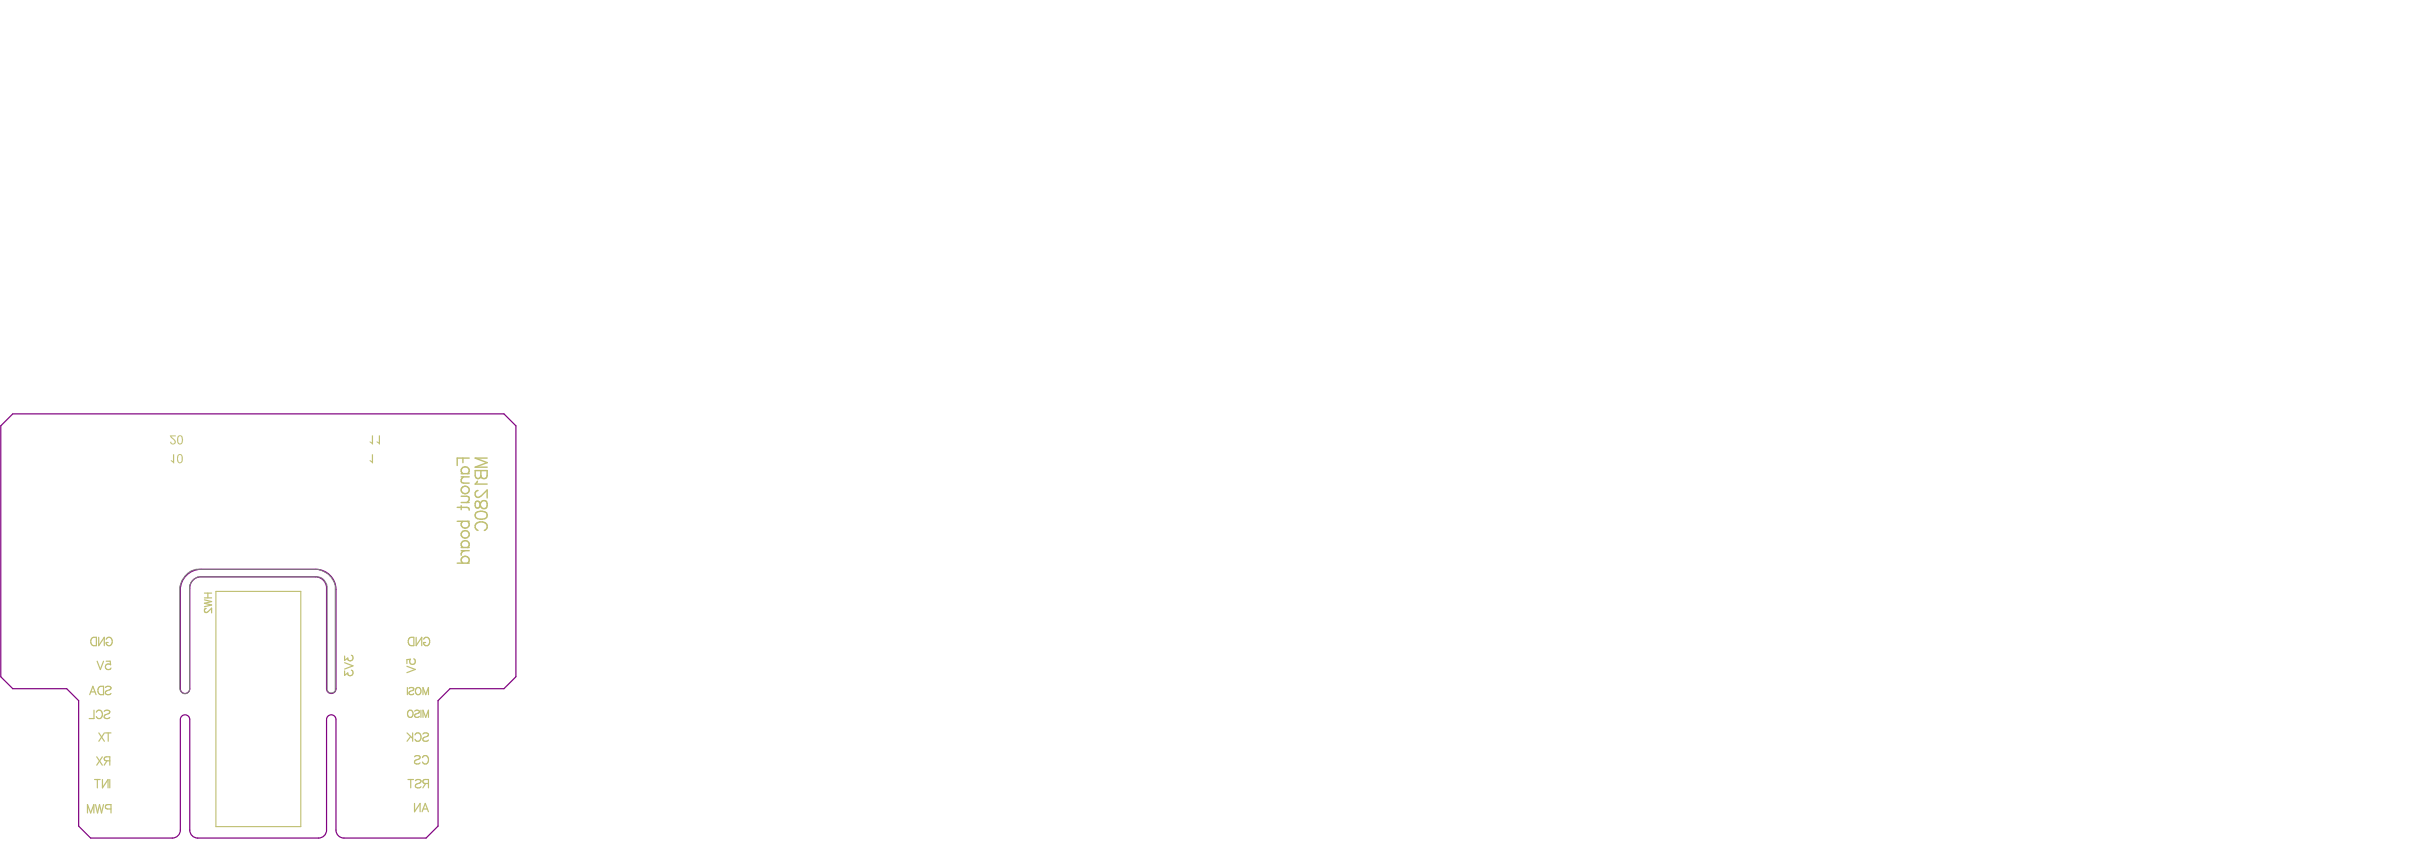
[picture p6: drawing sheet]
<svg xmlns="http://www.w3.org/2000/svg" width="858mm" height="297mm" viewBox="0 0 858 297" stroke-linecap="round" stroke-linejoin="round" font-family="sans-serif">
<path d="M65.4 203.3a7.3 7.3 0 0 1 5.5-2.5h40.5a7.1 7.1 0 0 1 7.1 7.2v35a1.66 1.66 0 0 1-1.6 1.6 1.66 1.66 0 0 1-1.7-1.6v-35.6a4 4 0 0 0-4-3.9h-40.3a4 4 0 0 0-4 3.9v35.6a1.66 1.66 0 0 1-1.6 1.6 1.66 1.66 0 0 1-1.7-1.6v-34.9a7.2 7.2 0 0 1 1.8-4.8zM63.6 253.9v38.9a2.81 2.81 0 0 1-2.8 2.8h-28.8l-4.3-4.2v-44.2l-4.2-4.2h-19l-4.2-4.3v-88.5l4.2-4.2h173.3l4.2 4.2v88.5l-4.2 4.3h-19l-4.3 4.2v44.2l-4.2 4.2h-29a2.81 2.81 0 0 1-2.8-2.8v-38.9M63.6 253.8a1.66 1.66 0 0 1 1.7-1.6 1.66 1.66 0 0 1 1.6 1.6M66.9 253.9v38.9a2.81 2.81 0 0 0 2.9 2.8h42.6a2.81 2.81 0 0 0 2.8-2.8v-38.9M115.2 253.8a1.66 1.66 0 0 1 1.7-1.6 1.66 1.66 0 0 1 1.6 1.6" fill="none" stroke="#800080" stroke-width=".42"/>
<path d="M65.2 203.3l2.3-1.9 2-.6h42.8a7.8 7.8 0 0 1 6 5.8v37.2a1.66 1.66 0 0 1-2.9-.3v-36.4a3.7 3.7 0 0 0-3.6-3.6h-41.7l-.7 .2a4.8 4.8 0 0 0-2.5 3.2v36.6a1.76 1.76 0 0 1-2 1.2 1.76 1.76 0 0 1-1.5-1.8v-35.8l.6-1.9z" fill="none" stroke="#808080" stroke-width=".35"/>
<path d="M76.2 208.6h29.9v83h-29.9z" fill="none" stroke="#c0c073" stroke-width=".4"/>
<g fill="#c0c073">
<path d="M61 160.3h.4v3.2l-1.1-.9v-.3l.7 .4z"/>
<path d="M59.9 153.6h2.1v.3h-1.6l1.2 1.2a.99 .99 0 0 1-.2 1.7 .99 .99 0 0 1-1.4-.9l.4-.1a.64 .64 0 0 0 .6 .7 .64 .64 0 0 0 .7-.5 .64 .64 0 0 0-.4-.8l-1-.8z"/>
<path d="M131.2 160.3h.4v3.2l-1.2-.9 .1-.3 .7 .4z"/>
<path d="M62.6 160.6l-.1 2a1.03 1.03 0 0 0 1.4 .8 1.03 1.03 0 0 0 .6-1.4v-.6a1.04 1.04 0 0 0-.7-1.1 1.04 1.04 0 0 0-1.2 .3zM63 160.8a.75 .75 0 0 1 1 0 .75 .75 0 0 1 .1 1v.1a.72 .72 0 0 1-.1 1 .72 .72 0 0 1-1-.1z"/>
<path d="M62.7 153.9l-.2 1.6a1.1 1.1 0 0 0 1.1 1.3 1.1 1.1 0 0 0 1-1.4v-.4a1.12 1.12 0 0 0-.5-1.3 1.12 1.12 0 0 0-1.4 .2zM63.1 154.1a.69 .69 0 0 1 .8 0 .69 .69 0 0 1 .3 .8v.3a.82 .82 0 0 1-.2 .9 .82 .82 0 0 1-.9 .2z"/>
</g>
<g fill="none" stroke="#c0c073" stroke-width=".42">
<path d="M72.1 209.2h2.6M72.1 210.9h2.6M72.1 211.6l2.6 .6-2.6 .6 2.6 .6-2.6 .6M72.7 214.7l-.6 .4v.5l.5 .5 .8-.4 1.3-1.2v1.7M73.3 209.2v1.7M121.6 233.8l2.9 1.1-2.9 1.1M124 231.2a.98 .98 0 0 1 .3 1.7 .98 .98 0 0 1-1.6-.8l-1.1 .9v-1.6M124 236.4a.98 .98 0 0 1 .3 1.7 .98 .98 0 0 1-1.6-.7l-1.1 .8v-1.5M31.6 245.1l1.2-3 1.1 3M32.1 244.1h1.4M35.1 242.3l1.4-.2v3h-1a1.65 1.65 0 0 1-.4-2.8zM37.2 242.5a1.11 1.11 0 0 1 1.1-.4 1.11 1.11 0 0 1 .9 .7l-.3 .4-1.4 .6-.3 .8a1.3 1.3 0 0 0 2 0"/>
<path d="M33.4 275h1.9M34.3 275v2.9M36.1 275v2.9l2-2.9v2.9M38.7 275v2.9M146.2 267a1.11 1.11 0 0 1 1.1-.5 1.11 1.11 0 0 1 .9 .8l-.3 .4-1.4 .5-.3 .9a1.3 1.3 0 0 0 2 0M149 267.3a1.09 1.09 0 0 1 1.3-.7 1.09 1.09 0 0 1 .9 1.1v.7a1.09 1.09 0 0 1-.9 1.1 1.09 1.09 0 0 1-1.3-.7M146.2 283.4v3l2-3v3M148.9 286.4l1.1-3 1.2 3M149.3 285.4h1.4"/>
</g>
<g fill="none" stroke="#c0c073" stroke-width=".51">
<path d="M161.3 179h3.4l.6 .2 .2 .8M162.7 167.1h2.8M162.7 178.4v1.4M162.7 175.1l2.6 .2 .2 1-.8 1M162.7 168.2h2.8M162.7 177.3h2.8M163.3 161.6v1.6M163.3 167.1a1.35 1.35 0 0 1-.2-2 1.35 1.35 0 0 1 2 0 1.35 1.35 0 0 1-.2 2M163.5 168.2l-.8 1 .2 1 2.6 .2M165.5 161.6h-4.2v2.6M167.6 166h4.3v1.8a1.11 1.11 0 0 1-1.1 1.1 1.11 1.11 0 0 1-1.2-1.1l-.2 .6a.98 .98 0 0 1-1.6 0zM167.8 177a1.58 1.58 0 0 0 .4 2.2h.4a2.31 2.31 0 0 0 1-2 1.17 1.17 0 0 1 1.3-.6 1.17 1.17 0 0 1 1 1v.8a1.21 1.21 0 0 1-1.3 1.1 1.21 1.21 0 0 1-1.2-1.3l-.2-.8a.85 .85 0 0 0-1.4-.4z"/>
<path d="M168.4 169.8l-.8 1h4.3M168.6 173.1l-.8 .4-.2 1.2a1.03 1.03 0 0 0 1.6 .6l2.7-2.4v2.8M169.6 166v1.8M171.9 161.6h-4.3l4.3 1.6-4.3 1.6h4.3M161.3 183.9h4.2M161.3 198.7h4.2M162.7 193.2h2.8M162.7 194.3h2.8M163.3 183.9a1.35 1.35 0 0 0-.2 2 1.35 1.35 0 0 0 2 0 1.35 1.35 0 0 0-.2-2M163.3 193.2a1.35 1.35 0 0 1-.2-2 1.35 1.35 0 0 1 2 0 1.35 1.35 0 0 1-.2 2M163.3 198.7a1.35 1.35 0 0 1-.2-2 1.35 1.35 0 0 1 2 0 1.35 1.35 0 0 1-.2 2M163.9 194.3a1.36 1.36 0 0 0-1.2 1.6"/>
<path d="M167.8 181a3.3 3.3 0 0 1 3.9 0 1.37 1.37 0 0 1-.6 2 3.5 3.5 0 0 1-3.3-.4l-.2-.6zM168.6 187.1a1.55 1.55 0 0 1-1-1.7 1.55 1.55 0 0 1 1.6-1.3 1.85 1.85 0 0 1 2.1 .4 1.85 1.85 0 0 1 .4 2l-.8 .6"/>
<circle cx="164.1" cy="172.8" r="1.39"/>
<circle cx="164.1" cy="188.4" r="1.39"/>
</g>
<g fill="#c0c073">
<path d="M131.2 153.6h.4v3.2l-1.2-.7v-.5l.8 .5z"/>
<path d="M133.6 153.6h.5v3.2l-1.2-.7v-.5l.7 .5z"/>
</g>
<g fill="none" stroke="#c0c073" stroke-width=".42">
<path d="M32.6 225l1.4-.2v3h-1a1.64 1.64 0 0 1-.4-2.8zM34.3 233.3l1.1 2.9 1.1-2.9M34.8 224.8v3l2-3v3M37.5 233.3h1.4l.1 1.2a1.04 1.04 0 0 0-1.6 0 1.04 1.04 0 0 0 .2 1.6 1.04 1.04 0 0 0 1.6-.4M37.5 225.5a1.09 1.09 0 0 1 1.2-.7 1.09 1.09 0 0 1 .9 1.2v.7a1.06 1.06 0 0 1-1.1 1.1 1.06 1.06 0 0 1-1-1.1h.7M143.5 235l3 1.2-3 1.1M144.6 225l1.4-.2v3h-1a1.64 1.64 0 0 1-.4-2.8zM145.9 232.4a1.04 1.04 0 0 1 .4 1.5 1.04 1.04 0 0 1-1.5 .2 1.04 1.04 0 0 1 0-1.5l-1.3 .1v1.4M146.8 224.8v3l2-3v3M149.5 225.5a1.09 1.09 0 0 1 1.2-.7 1.09 1.09 0 0 1 .9 1.2v.7a1.06 1.06 0 0 1-1.1 1.1 1.06 1.06 0 0 1-1-1.1h.7M33.2 250.5v3h-1.7M34 251.2a1.09 1.09 0 0 1 1.2-.7 1.09 1.09 0 0 1 .9 1.2v.7a1.09 1.09 0 0 1-.9 1.1 1.09 1.09 0 0 1-1.2-.7"/>
<path d="M34.9 258.6l1.9 2.9M36.8 251a1.11 1.11 0 0 1 1-.5 1.11 1.11 0 0 1 .9 .7l-.2 .5-1.5 .5-.2 .9a1.3 1.3 0 0 0 1.9 0M36.8 258.6l-1.9 2.9M37.2 258.6h2M38.2 258.6v2.9M143.6 258.6l2 1.9M143.7 242.5v2.6M144.3 250.7a1.18 1.18 0 0 1 1.4 1.1 1.18 1.18 0 0 1-1.4 1.2l-.5-.9v-.6zM144.3 242.9l.6-.4 1.1 .4-.3 .6-1.2 .5-.2 .3v.4l.6 .4 1.1-.4M144.9 259.8l-1.3 1.7M145.6 258.6v2.9M146.3 250.9l.6-.4 1.1 .4-.3 .6-1.2 .5-.2 .4v.3l.6 .4 1.1-.4"/>
<path d="M146.4 259.3a1.09 1.09 0 0 1 1.2-.8 1.09 1.09 0 0 1 .9 1.2v.7a1.09 1.09 0 0 1-.9 1.1 1.09 1.09 0 0 1-1.2-.7M146.8 242.9l.2-.2a1.18 1.18 0 0 1 1.5 1.1 1.18 1.18 0 0 1-1.5 1.1l-.4-.8zM148.5 250.5v2.6M149.2 259a1.11 1.11 0 0 1 1.1-.5 1.11 1.11 0 0 1 .9 .8l-.3 .4-1.4 .5-.3 .9a1.3 1.3 0 0 0 2 0M149.2 245.1v-2.6l1 2.6 1-2.6v2.6M149.2 253.1v-2.6l1 2.6 1-2.6v2.6M34.1 267l2 2.9M36.1 267l-2 2.9M37.7 268.4l-.9 1.5M38.7 268.4l-1.7-.2-.2-.4 .1-.5 .6-.3h1.2v2.9M143.9 275h2M144.9 275v2.9"/>
<path d="M146.5 275.4a1.11 1.11 0 0 1 1.1-.5 1.11 1.11 0 0 1 .9 .8l-.3 .4-1.4 .6-.3 .8a1.3 1.3 0 0 0 2 0M150.2 276.4l-1 1.5M151.2 276.4l-1.7-.1-.3-.5 .1-.5 .6-.3h1.3v2.9M30.9 286.8v-3l1.1 3 1.1-3v3M33.7 283.8l.7 3 .7-3 .7 3 .7-3M39.2 285.4h-1.3a.77 .77 0 0 1-.7-.8 .77 .77 0 0 1 .7-.8h1.3v3"/>
</g>
</svg>
